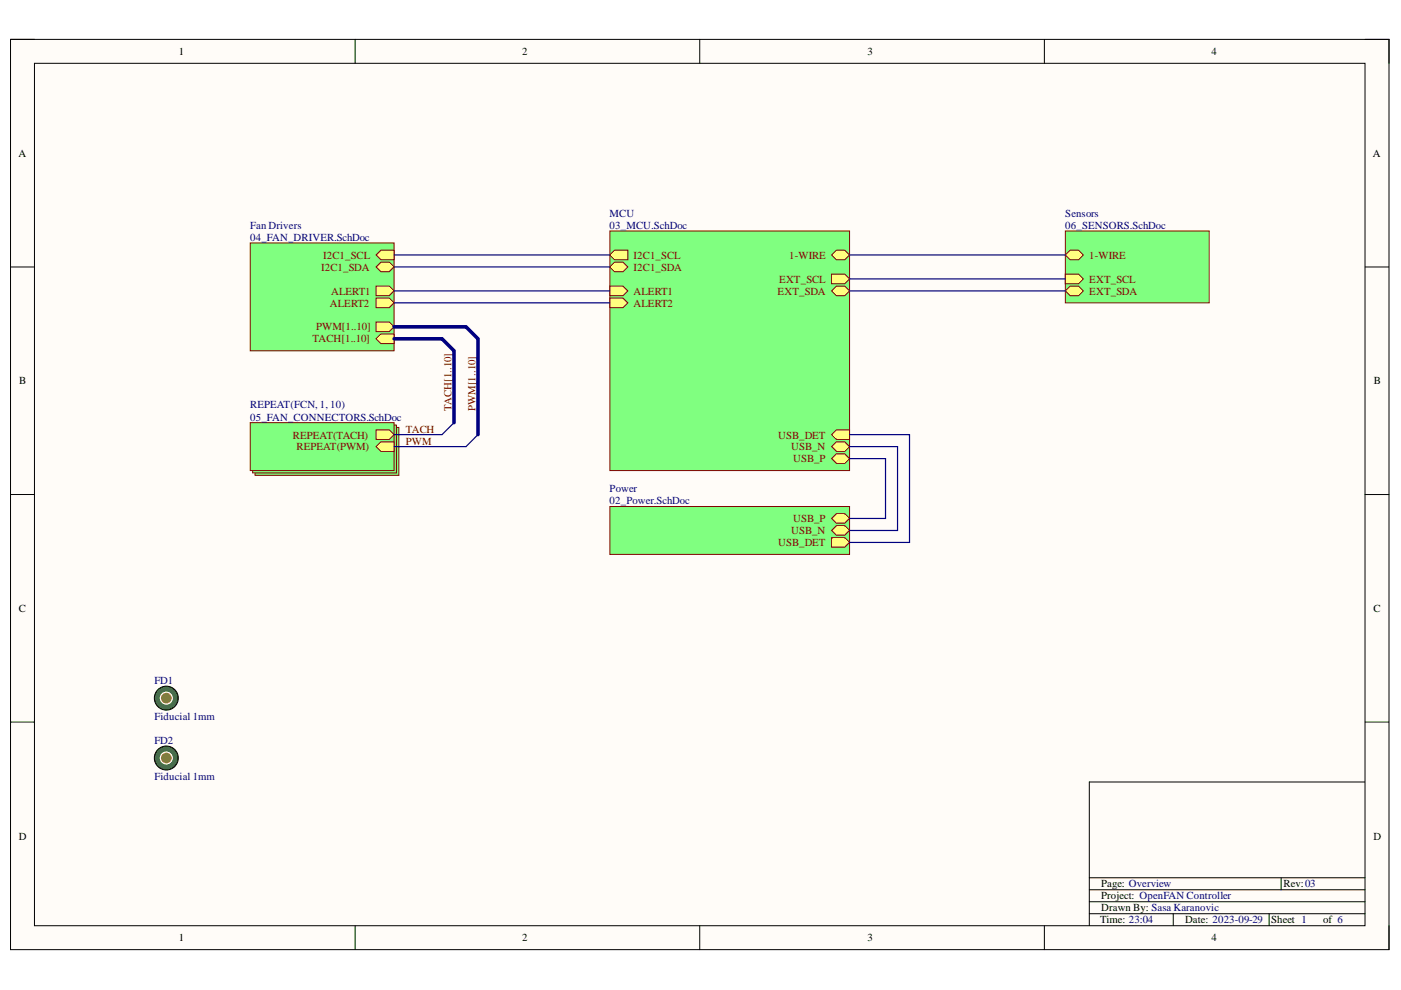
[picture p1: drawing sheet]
<svg xmlns="http://www.w3.org/2000/svg" width="297mm" height="210mm" viewBox="0 0 297 210" stroke-linecap="round" stroke-linejoin="round" font-family="sans-serif">
<defs><g id="words">
<g font-size="2.3">
<text x="37.9" y="11.7">1</text>
<text x="110.7" y="11.7">2</text>
<text x="183.9" y="11.7">3</text>
<text x="256.8" y="11.7">4</text>
<text x="3.9" y="33.3">A</text>
<text x="291.1" y="33.3">A</text>
<text x="4.1" y="81.5">B</text>
<text x="291.3" y="81.5">B</text>
<text x="4" y="129.7">C</text>
<text x="291.2" y="129.7">C</text>
<text x="4" y="178">D</text>
<text x="291.2" y="178">D</text>
<text x="233.5" y="188.2">Page: Overview</text>
<text x="233.5" y="190.7">Project: OpenFAN Controller</text>
<text x="272.1" y="188.2">Rev:03</text>
<text x="233.2" y="195.8">Time: 23:04</text>
<text x="233.5" y="193.2">Drawn By: Sasa Karanovic</text>
<text x="251.2" y="195.8">Date: 2023-09-29</text>
<text x="269.5" y="195.8">Sheet 1</text>
<text x="280.5" y="195.8">of 6</text>
<text x="37.9" y="199.6">1</text>
<text x="110.7" y="199.6">2</text>
<text x="183.9" y="199.6">3</text>
<text x="256.8" y="199.6">4</text>
</g>
<g font-size="2.3" fill="#000080">
<text x="129.3" y="46">MCU</text>
<text x="225.9" y="46">Sensors</text>
<text x="53" y="48.5">Fan Drivers</text>
<text x="53" y="51.1">04_FAN_DRIVER.SchDoc</text>
<text x="129.3" y="48.5">03_MCU.SchDoc</text>
<text x="225.9" y="48.5">06_SENSORS.SchDoc</text>
<text x="53" y="86.6">REPEAT(FCN, 1, 10)</text>
<text x="53" y="89.2">05_FAN_CONNECTORS.SchDoc</text>
<text x="129.3" y="104.4">Power</text>
<text x="129.3" y="106.9">02_Power.SchDoc</text>
<text x="32.7" y="145">FD1</text>
<text x="32.7" y="152.7">Fiducial 1mm</text>
<text x="32.7" y="157.7">FD2</text>
<text x="32.7" y="165.3">Fiducial 1mm</text>
</g>
<g font-size="2.3" fill="#800000">
<text x="68.1" y="57.4">I2C1_SDA</text>
<text x="68.5" y="54.9">I2C1_SCL</text>
<text x="134.3" y="57.4">I2C1_SDA</text>
<text x="134.3" y="54.9">I2C1_SCL</text>
<text x="165.2" y="59.9">EXT_SCL</text>
<text x="167.3" y="54.9">1-WIRE</text>
<text x="230.9" y="54.9">1-WIRE</text>
<text x="230.9" y="59.9">EXT_SCL</text>
<text x="70" y="65">ALERT2</text>
<text x="70.2" y="62.5">ALERT1</text>
<text x="134.3" y="62.5">ALERT1</text>
<text x="134.3" y="65">ALERT2</text>
<text x="164.9" y="62.5">EXT_SDA</text>
<text x="230.9" y="62.5">EXT_SDA</text>
<text x="67" y="70.1">PWM[1..10]</text>
<text x="66.2" y="72.6">TACH[1..10]</text>
<text x="95.8" y="87.1" transform="rotate(-90 95.8 87.1)">TACH[1..10]</text>
<text x="100.8" y="87.1" transform="rotate(-90 100.8 87.1)">PWM[1..10]</text>
<text x="62.1" y="93">REPEAT(TACH)</text>
<text x="62.9" y="95.5">REPEAT(PWM)</text>
<text x="86" y="91.7">TACH</text>
<text x="86" y="94.2">PWM</text>
<text x="165" y="93">USB_DET</text>
<text x="167.8" y="95.5">USB_N</text>
<text x="168.2" y="98">USB_P</text>
<text x="167.8" y="113.3">USB_N</text>
<text x="168.2" y="110.7">USB_P</text>
<text x="165" y="115.8">USB_DET</text>
</g>
</g></defs>
<path d="M2.2 8.4h292.3v192.9h-292.3z" fill-rule="evenodd" fill="#fffcf8"/>
<path d="M2.2 8.4h292.3v192.9h-292.3z" fill="none" stroke="#000" stroke-width=".21"/>
<path d="M7.3 13.4h282.1v182.9h-282.1z" fill-rule="evenodd" fill="#fffcf8"/>
<g fill="none" stroke="#000" stroke-width=".21">
<path d="M2.2 8.3h5.1M7.3 13.4h282.1v182.9h-282.1zM75.3 8.3v5.1M148.4 8.3v5.1M221.4 8.4v5M289.4 8.4h5.1v5M2.2 56.6h5.1M289.4 56.6h5.1M2.2 104.8h5.1M289.4 104.9h5.1M2.2 153.1h5.1M289.4 153.1h5.1"/>
<path d="M289.4 165.8h-58.4v30.5M75.3 196.3v5M148.4 196.3v5M221.4 196.3v5M231 186.1h58.4M231 191.2h58.4M231 193.7h58.4M231 188.7h58.4M248.8 193.7v2.6M269.1 193.7v2.6M271.6 186.1v2.6M294.5 196.3v5"/>
</g>
<path d="M129.3 107.4h50.8v10.1h-50.8z" fill-rule="evenodd" fill="#80ff80"/>
<path d="M129.3 107.4h50.8v10.1h-50.8z" fill="none" stroke="#800000" stroke-width=".21"/>
<path d="M177.3 111.4h1.8l1 1.1-1 1h-1.8l-1-1z" fill-rule="evenodd" fill="#ffff80"/>
<path d="M177.3 111.4h1.8l1 1.1-1 1h-1.8l-1-1z" fill="none" stroke="#800000" stroke-width=".21"/>
<path d="M176.3 109.9l1-1h1.8l1 1-1 1h-1.8z" fill-rule="evenodd" fill="#ffff80"/>
<path d="M176.3 109.9l1-1h1.8l1 1-1 1h-1.8z" fill="none" stroke="#800000" stroke-width=".21"/>
<path d="M176.3 114h2.8l1 1-1 1h-2.8z" fill-rule="evenodd" fill="#ffff80"/>
<path d="M176.3 114h2.8l1 1-1 1h-2.8z" fill="none" stroke="#800000" stroke-width=".21"/>
<path d="M129.3 49h50.8v50.8h-50.8z" fill-rule="evenodd" fill="#80ff80"/>
<path d="M129.3 49h50.8v50.8h-50.8z" fill="none" stroke="#800000" stroke-width=".21"/>
<path d="M129.3 60.7h2.8l1 1-1 1h-2.8z" fill-rule="evenodd" fill="#ffff80"/>
<path d="M129.3 60.7h2.8l1 1-1 1h-2.8z" fill="none" stroke="#800000" stroke-width=".21"/>
<path d="M129.3 63.2h2.8l1 1-1 1h-2.8z" fill-rule="evenodd" fill="#ffff80"/>
<path d="M129.3 63.2h2.8l1 1-1 1h-2.8z" fill="none" stroke="#800000" stroke-width=".21"/>
<path d="M129.3 56.6l1-1h1.8l1 1-1 1h-1.8z" fill-rule="evenodd" fill="#ffff80"/>
<path d="M129.3 56.6l1-1h1.8l1 1-1 1h-1.8z" fill="none" stroke="#800000" stroke-width=".21"/>
<path d="M129.3 54.1l1-1.1h2.8v2.1h-2.8z" fill-rule="evenodd" fill="#ffff80"/>
<path d="M129.3 54.1l1-1.1h2.8v2.1h-2.8z" fill="none" stroke="#800000" stroke-width=".21"/>
<path d="M176.3 94.7l1-1h1.8l1 1-1 1h-1.8z" fill-rule="evenodd" fill="#ffff80"/>
<path d="M176.3 94.7l1-1h1.8l1 1-1 1h-1.8z" fill="none" stroke="#800000" stroke-width=".21"/>
<path d="M177.3 96.2h1.8l1 1-1 1.1h-1.8l-1-1.1z" fill-rule="evenodd" fill="#ffff80"/>
<path d="M177.3 96.2h1.8l1 1-1 1.1h-1.8l-1-1.1z" fill="none" stroke="#800000" stroke-width=".21"/>
<path d="M176.3 92.2l1-1.1h2.8v2.1h-2.8z" fill-rule="evenodd" fill="#ffff80"/>
<path d="M176.3 92.2l1-1.1h2.8v2.1h-2.8z" fill="none" stroke="#800000" stroke-width=".21"/>
<path d="M176.3 54.1l1-1.1h1.8l1 1.1-1 1h-1.8z" fill-rule="evenodd" fill="#ffff80"/>
<path d="M176.3 54.1l1-1.1h1.8l1 1.1-1 1h-1.8z" fill="none" stroke="#800000" stroke-width=".21"/>
<path d="M176.3 58.1h2.8l1 1-1 1.1h-2.8z" fill-rule="evenodd" fill="#ffff80"/>
<path d="M176.3 58.1h2.8l1 1-1 1.1h-2.8z" fill="none" stroke="#800000" stroke-width=".21"/>
<path d="M176.3 61.7l1-1h1.8l1 1-1 1h-1.8z" fill-rule="evenodd" fill="#ffff80"/>
<path d="M176.3 61.7l1-1h1.8l1 1-1 1h-1.8z" fill="none" stroke="#800000" stroke-width=".21"/>
<path d="M53.1 51.5h30.5v22.9h-30.5z" fill-rule="evenodd" fill="#80ff80"/>
<path d="M53.1 51.5h30.5v22.9h-30.5z" fill="none" stroke="#800000" stroke-width=".21"/>
<path d="M79.7 71.8l1.1-1h2.8v2h-2.8z" fill-rule="evenodd" fill="#ffff80"/>
<path d="M79.7 71.8l1.1-1h2.8v2h-2.8z" fill="none" stroke="#800000" stroke-width=".21"/>
<path d="M79.7 68.3h2.8l1.1 1-1.1 1h-2.8z" fill-rule="evenodd" fill="#ffff80"/>
<path d="M79.7 68.3h2.8l1.1 1-1.1 1h-2.8z" fill="none" stroke="#800000" stroke-width=".21"/>
<path d="M79.7 60.7h2.8l1.1 1-1.1 1h-2.8z" fill-rule="evenodd" fill="#ffff80"/>
<path d="M79.7 60.7h2.8l1.1 1-1.1 1h-2.8z" fill="none" stroke="#800000" stroke-width=".21"/>
<path d="M79.7 63.2h2.8l1.1 1-1.1 1h-2.8z" fill-rule="evenodd" fill="#ffff80"/>
<path d="M79.7 63.2h2.8l1.1 1-1.1 1h-2.8z" fill="none" stroke="#800000" stroke-width=".21"/>
<path d="M79.7 56.6l1.1-1h1.7l1.1 1-1.1 1h-1.7z" fill-rule="evenodd" fill="#ffff80"/>
<path d="M79.7 56.6l1.1-1h1.7l1.1 1-1.1 1h-1.7z" fill="none" stroke="#800000" stroke-width=".21"/>
<path d="M79.7 54.1l1.1-1.1h2.8v2.1h-2.8z" fill-rule="evenodd" fill="#ffff80"/>
<path d="M79.7 54.1l1.1-1.1h2.8v2.1h-2.8z" fill="none" stroke="#800000" stroke-width=".21"/>
<path d="M54.1 90.6h30.5v10.2h-30.5z" fill-rule="evenodd" fill="#80ff80"/>
<path d="M54.1 90.6h30.5v10.2h-30.5z" fill="none" stroke="#800000" stroke-width=".21"/>
<path d="M53.6 90.1h30.5v10.2h-30.5z" fill-rule="evenodd" fill="#80ff80"/>
<path d="M53.6 90.1h30.5v10.2h-30.5z" fill="none" stroke="#800000" stroke-width=".21"/>
<path d="M53.1 89.6h30.5v10.2h-30.5z" fill-rule="evenodd" fill="#80ff80"/>
<path d="M53.1 89.6h30.5v10.2h-30.5z" fill="none" stroke="#800000" stroke-width=".21"/>
<path d="M79.7 91.1h2.8l1.1 1-1.1 1.1h-2.8z" fill-rule="evenodd" fill="#ffff80"/>
<path d="M79.7 91.1h2.8l1.1 1-1.1 1.1h-2.8z" fill="none" stroke="#800000" stroke-width=".21"/>
<path d="M79.7 94.7l1.1-1h2.8v2h-2.8z" fill-rule="evenodd" fill="#ffff80"/>
<path d="M79.7 94.7l1.1-1h2.8v2h-2.8z" fill="none" stroke="#800000" stroke-width=".21"/>
<path d="M225.9 49h30.5v15.2h-30.5z" fill-rule="evenodd" fill="#80ff80"/>
<path d="M225.9 49h30.5v15.2h-30.5z" fill="none" stroke="#800000" stroke-width=".21"/>
<path d="M225.9 54.1l1-1.1h1.8l1 1.1-1 1h-1.8z" fill-rule="evenodd" fill="#ffff80"/>
<path d="M225.9 54.1l1-1.1h1.8l1 1.1-1 1h-1.8z" fill="none" stroke="#800000" stroke-width=".21"/>
<path d="M225.9 58.1h2.8l1 1-1 1.1h-2.8z" fill-rule="evenodd" fill="#ffff80"/>
<path d="M225.9 58.1h2.8l1 1-1 1.1h-2.8z" fill="none" stroke="#800000" stroke-width=".21"/>
<path d="M225.9 61.7l1-1h1.8l1 1-1 1h-1.8z" fill-rule="evenodd" fill="#ffff80"/>
<path d="M225.9 61.7l1-1h1.8l1 1-1 1h-1.8z" fill="none" stroke="#800000" stroke-width=".21"/>
<path d="M83.6 54.1h45.7M83.6 56.6h45.7M180.1 54.1h45.8M83.6 61.7h45.7M83.6 64.2h45.7M96.3 89.6l-2.6 2.5h-10.1M101.3 92.1l-2.5 2.6h-15.2M180.1 97.2h7.6v12.7h-7.6M180.1 94.7h10.2v17.8h-10.2M180.1 92.2h12.7v22.8h-12.7" fill="none" stroke="#000080" stroke-width=".25"/>
<path d="M83.6 69.3h15.2l2.5 2.5v20.3M83.6 71.8h10.1l2.6 2.6v15.2" fill="none" stroke="#000080" stroke-width=".76"/>
<circle cx="35.3" cy="148" r="2.54" fill="#38761d"/>
<circle cx="35.3" cy="148" r="2.54" fill="none" stroke="#000" stroke-width=".21"/>
<circle cx="35.3" cy="148" r="1.27" fill="#bf9000"/>
<circle cx="35.3" cy="148" r="1.27" fill="none" stroke="#fff" stroke-width=".25"/>
<circle cx="35.3" cy="160.7" r="2.54" fill="#38761d"/>
<circle cx="35.3" cy="160.7" r="2.54" fill="none" stroke="#000" stroke-width=".21"/>
<circle cx="35.3" cy="160.7" r="1.27" fill="#bf9000"/>
<circle cx="35.3" cy="160.7" r="1.27" fill="none" stroke="#fff" stroke-width=".25"/>
<path d="M180.1 59.1h45.8M180.1 61.7h45.8" fill="none" stroke="#000080" stroke-width=".25"/>
<use href="#words"/>
</svg>
